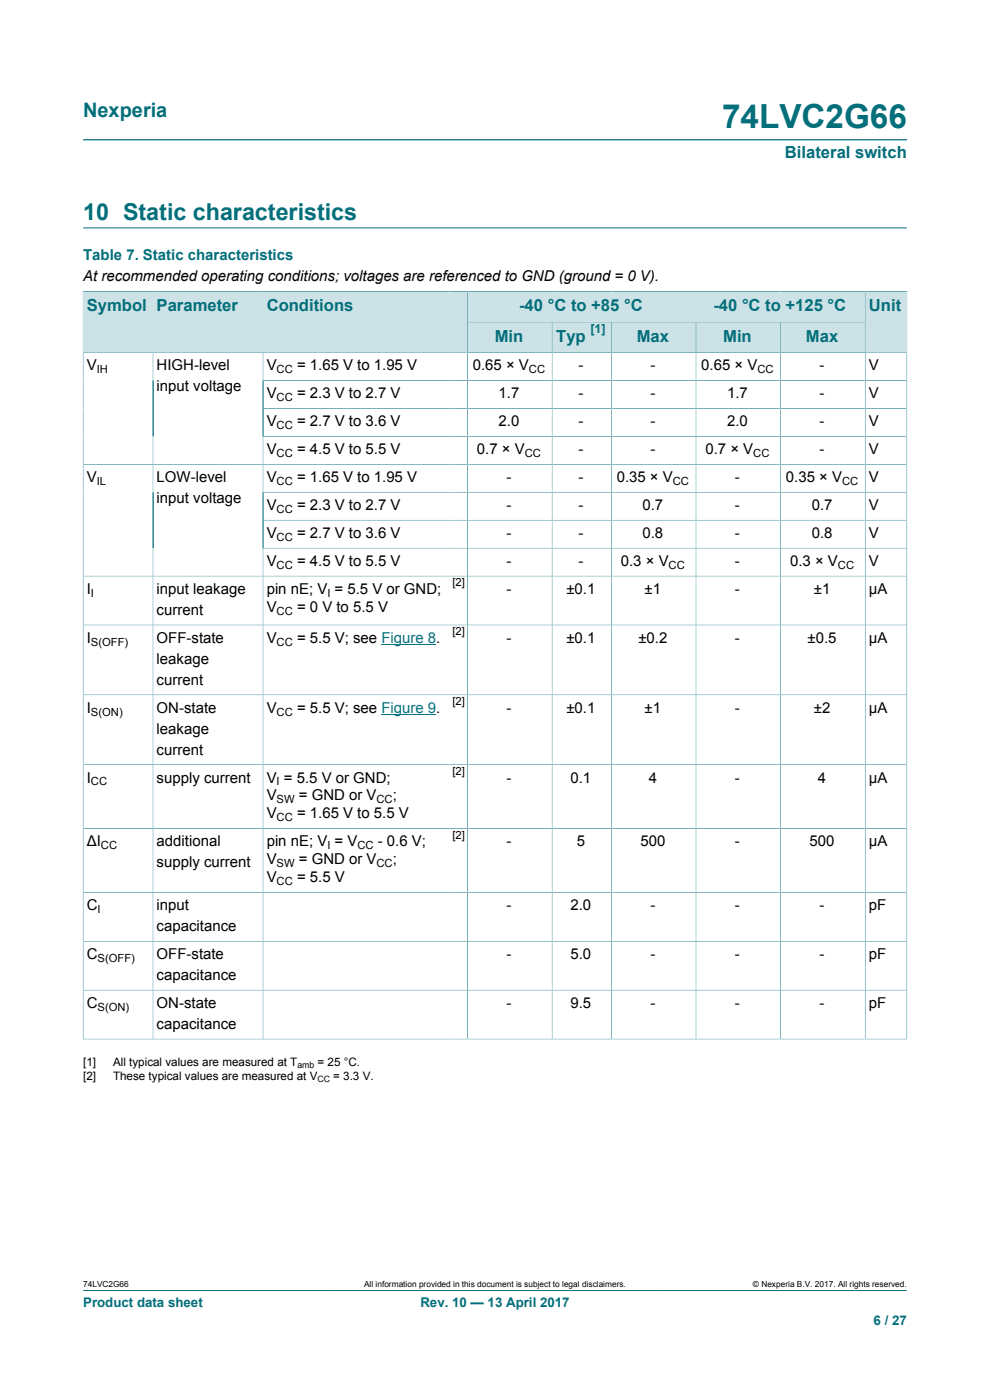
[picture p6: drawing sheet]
<svg xmlns="http://www.w3.org/2000/svg" width="210mm" height="297mm" viewBox="0 0 210 297" stroke-linecap="round" stroke-linejoin="round" font-family="sans-serif">
<defs><g id="words">
<text font-size="7.1" fill="#036f7b" x="153.2" y="27.2">74LVC2G66</text>
<text font-size="4.9" fill="#036f7b" x="17.6" y="46.6">10 Static characteristics</text>
<text font-size="4.2" fill="#036f7b" x="17.6" y="24.8">Nexperia</text>
<g font-size="3.5" fill="#036f7b">
<text x="166.5" y="33.5">Bilateral switch</text>
<text x="18.4" y="66">Symbol</text>
<text x="33.2" y="66">Parameter</text>
<text x="56.6" y="66">Conditions</text>
<text x="110.1" y="66">-40 °C to +85 °C</text>
<text x="151.3" y="66">-40 °C to +125 °C</text>
<text x="184.3" y="66">Unit</text>
<text x="104.9" y="72.5">Min</text>
<text x="118" y="72.5">Typ</text>
<text x="135.1" y="72.5">Max</text>
<text x="153.4" y="72.5">Min</text>
<text x="171" y="72.5">Max</text>
</g>
<text font-size="3.2" fill="#036f7b" x="17.6" y="55.2">Table 7. Static characteristics</text>
<g font-size="3.2">
<text x="17.6" y="59.7">At recommended operating conditions; voltages are referenced to GND (ground = 0 V).</text>
<text x="18.4" y="78.6">V</text>
<text x="33.2" y="78.6">HIGH-level</text>
<text x="33.2" y="83">input voltage</text>
<text x="56.6" y="78.6">V</text>
<text x="63" y="78.6">= 1.65 V to 1.95 V</text>
<text x="100.3" y="78.6">0.65 × V</text>
<text x="122.7" y="78.6">-</text>
<text x="138" y="78.6">-</text>
<text x="148.8" y="78.6">0.65 × V</text>
<text x="173.9" y="78.6">-</text>
<text x="184.3" y="78.6">V</text>
<text x="56.6" y="84.5">V</text>
<text x="63" y="84.5">= 2.3 V to 2.7 V</text>
<text x="105.8" y="84.5">1.7</text>
<text x="122.7" y="84.5">-</text>
<text x="138" y="84.5">-</text>
<text x="154.2" y="84.5">1.7</text>
<text x="173.9" y="84.5">-</text>
<text x="184.3" y="84.5">V</text>
<text x="56.6" y="90.4">V</text>
<text x="63" y="90.4">= 2.7 V to 3.6 V</text>
<text x="105.8" y="90.4">2.0</text>
<text x="122.7" y="90.4">-</text>
<text x="138" y="90.4">-</text>
<text x="154.2" y="90.4">2.0</text>
<text x="173.9" y="90.4">-</text>
<text x="184.3" y="90.4">V</text>
<text x="56.6" y="96.4">V</text>
<text x="63" y="96.4">= 4.5 V to 5.5 V</text>
<text x="101.2" y="96.4">0.7 × V</text>
<text x="122.7" y="96.4">-</text>
<text x="138" y="96.4">-</text>
<text x="149.6" y="96.4">0.7 × V</text>
<text x="173.9" y="96.4">-</text>
<text x="184.3" y="96.4">V</text>
<text x="18.4" y="102.3">V</text>
<text x="33.2" y="102.3">LOW-level</text>
<text x="33.2" y="106.7">input voltage</text>
<text x="56.6" y="102.3">V</text>
<text x="63" y="102.3">= 1.65 V to 1.95 V</text>
<text x="107.4" y="102.3">-</text>
<text x="122.7" y="102.3">-</text>
<text x="130.8" y="102.3">0.35 × V</text>
<text x="155.9" y="102.3">-</text>
<text x="166.7" y="102.3">0.35 × V</text>
<text x="184.3" y="102.3">V</text>
<text x="56.6" y="108.2">V</text>
<text x="63" y="108.2">= 2.3 V to 2.7 V</text>
<text x="107.4" y="108.2">-</text>
<text x="122.7" y="108.2">-</text>
<text x="136.3" y="108.2">0.7</text>
<text x="155.9" y="108.2">-</text>
<text x="172.2" y="108.2">0.7</text>
<text x="184.3" y="108.2">V</text>
<text x="56.6" y="114.1">V</text>
<text x="63" y="114.1">= 2.7 V to 3.6 V</text>
<text x="107.4" y="114.1">-</text>
<text x="122.7" y="114.1">-</text>
<text x="136.3" y="114.1">0.8</text>
<text x="155.9" y="114.1">-</text>
<text x="172.2" y="114.1">0.8</text>
<text x="184.3" y="114.1">V</text>
<text x="56.6" y="120.1">V</text>
<text x="63" y="120.1">= 4.5 V to 5.5 V</text>
<text x="107.4" y="120.1">-</text>
<text x="122.7" y="120.1">-</text>
<text x="131.7" y="120.1">0.3 × V</text>
<text x="155.9" y="120.1">-</text>
<text x="167.6" y="120.1">0.3 × V</text>
<text x="184.3" y="120.1">V</text>
<text x="18.4" y="126">I</text>
<text x="33.2" y="126">input leakage</text>
<text x="33.2" y="130.4">current</text>
<text x="56.6" y="126">pin nE; V = 5.5 V or GND;</text>
<text x="56.6" y="129.8">V</text>
<text x="63" y="129.8">= 0 V to 5.5 V</text>
<text x="107.4" y="126">-</text>
<text x="120.2" y="126">±0.1</text>
<text x="136.7" y="126">±1</text>
<text x="155.9" y="126">-</text>
<text x="172.6" y="126">±1</text>
<text x="184.3" y="126">μA</text>
<text x="18.4" y="136.4">I</text>
<text x="33.2" y="136.4">OFF-state</text>
<text x="56.6" y="136.4">V</text>
<text x="63" y="136.4">= 5.5 V; see Figure 8.</text>
<text x="107.4" y="136.4">-</text>
<text x="120.2" y="136.4">±0.1</text>
<text x="135.4" y="136.4">±0.2</text>
<text x="155.9" y="136.4">-</text>
<text x="171.3" y="136.4">±0.5</text>
<text x="184.3" y="136.4">μA</text>
<text x="33.2" y="140.8">leakage</text>
<text x="33.2" y="145.3">current</text>
<text x="18.4" y="151.2">I</text>
<text x="33.2" y="151.2">ON-state</text>
<text x="33.2" y="155.6">leakage</text>
<text x="56.6" y="151.2">V</text>
<text x="63" y="151.2">= 5.5 V; see Figure 9.</text>
<text x="107.4" y="151.2">-</text>
<text x="120.2" y="151.2">±0.1</text>
<text x="136.7" y="151.2">±1</text>
<text x="155.9" y="151.2">-</text>
<text x="172.6" y="151.2">±2</text>
<text x="184.3" y="151.2">μA</text>
<text x="33.2" y="160.1">current</text>
<text x="18.4" y="166">I</text>
<text x="33.2" y="166">supply current</text>
<text x="56.6" y="166">V = 5.5 V or GND;</text>
<text x="107.4" y="166">-</text>
<text x="121" y="166">0.1</text>
<text x="137.6" y="166">4</text>
<text x="155.9" y="166">-</text>
<text x="173.5" y="166">4</text>
<text x="184.3" y="166">μA</text>
<text x="56.6" y="169.8">V</text>
<text x="56.6" y="173.6">V</text>
<text x="63" y="173.6">= 1.65 V to 5.5 V</text>
<text x="63.4" y="169.8">= GND or V</text>
<text x="83.3" y="169.8">;</text>
<text x="18.4" y="179.6">ΔI</text>
<text x="33.2" y="179.6">additional</text>
<text x="56.6" y="179.6">pin nE; V = V</text>
<text x="80.1" y="179.6">- 0.6 V;</text>
<text x="107.4" y="179.6">-</text>
<text x="122.3" y="179.6">5</text>
<text x="135.8" y="179.6">500</text>
<text x="155.9" y="179.6">-</text>
<text x="171.7" y="179.6">500</text>
<text x="184.3" y="179.6">μA</text>
<text x="33.2" y="184">supply current</text>
<text x="56.6" y="183.4">V</text>
<text x="63.4" y="183.4">= GND or V</text>
<text x="83.3" y="183.4">;</text>
<text x="56.6" y="187.2">V</text>
<text x="63" y="187.2">= 5.5 V</text>
<text x="18.4" y="193.1">C</text>
<text x="33.2" y="193.1">input</text>
<text x="33.2" y="197.5">capacitance</text>
<text x="107.4" y="193.1">-</text>
<text x="121" y="193.1">2.0</text>
<text x="138" y="193.1">-</text>
<text x="155.9" y="193.1">-</text>
<text x="173.9" y="193.1">-</text>
<text x="184.3" y="193.1">pF</text>
<text x="18.4" y="203.5">C</text>
<text x="33.2" y="203.5">OFF-state</text>
<text x="107.4" y="203.5">-</text>
<text x="121" y="203.5">5.0</text>
<text x="138" y="203.5">-</text>
<text x="155.9" y="203.5">-</text>
<text x="173.9" y="203.5">-</text>
<text x="184.3" y="203.5">pF</text>
<text x="33.2" y="207.9">capacitance</text>
<text x="18.4" y="213.8">C</text>
<text x="33.2" y="213.8">ON-state</text>
<text x="107.4" y="213.8">-</text>
<text x="121" y="213.8">9.5</text>
<text x="138" y="213.8">-</text>
<text x="155.9" y="213.8">-</text>
<text x="173.9" y="213.8">-</text>
<text x="184.3" y="213.8">pF</text>
<text x="33.2" y="218.3">capacitance</text>
</g>
<g font-size="2.8" fill="#036f7b">
<text x="17.6" y="277.3">Product data sheet</text>
<text x="89.2" y="277.3">Rev. 10 — 13 April 2017</text>
<text x="185.3" y="281">6 / 27</text>
</g>
<text font-size="2.6" fill="#036f7b" x="125.2" y="70.6">[1]</text>
<g font-size="2.5">
<text x="17.6" y="226.1">[1]</text>
<text x="24" y="226.1">All typical values are measured at T</text>
<text x="67.4" y="226.1">= 25 °C.</text>
<text x="17.6" y="229">[2]</text>
<text x="24" y="229">These typical values are measured at V</text>
<text x="70.7" y="229">= 3.3 V.</text>
</g>
<g font-size="2.4">
<text x="20.5" y="79.2">IH</text>
<text x="58.7" y="79.2">CC</text>
<text x="112.2" y="79.2">CC</text>
<text x="160.7" y="79.2">CC</text>
<text x="58.7" y="85.1">CC</text>
<text x="58.7" y="91.1">CC</text>
<text x="58.7" y="97">CC</text>
<text x="111.3" y="97">CC</text>
<text x="159.8" y="97">CC</text>
<text x="20.5" y="102.9">IL</text>
<text x="58.7" y="102.9">CC</text>
<text x="142.7" y="102.9">CC</text>
<text x="178.6" y="102.9">CC</text>
<text x="58.7" y="108.8">CC</text>
<text x="58.7" y="114.8">CC</text>
<text x="58.7" y="120.7">CC</text>
<text x="96" y="124.4">[2]</text>
<text x="141.8" y="120.7">CC</text>
<text x="177.7" y="120.7">CC</text>
<text x="19.3" y="126.6">I</text>
<text x="58.7" y="130.4">CC</text>
<text x="69.4" y="126.6">I</text>
<text x="19.3" y="137">S(OFF)</text>
<text x="58.7" y="137">CC</text>
<text x="96" y="134.7">[2]</text>
<text x="96" y="149.5">[2]</text>
<text x="19.3" y="151.8">S(ON)</text>
<text x="58.7" y="151.8">CC</text>
<text x="19.3" y="166.6">CC</text>
<text x="58.7" y="166.6">I</text>
<text x="96" y="164.4">[2]</text>
<text x="58.7" y="170.4">SW</text>
<text x="79.9" y="170.4">CC</text>
<text x="58.7" y="174.2">CC</text>
<text x="96" y="177.9">[2]</text>
<text x="21.4" y="180.2">CC</text>
<text x="58.7" y="184">SW</text>
<text x="69.4" y="180.2">I</text>
<text x="75.8" y="180.2">CC</text>
<text x="79.9" y="184">CC</text>
<text x="58.7" y="187.8">CC</text>
<text x="20.7" y="193.7">I</text>
<text x="20.7" y="204.1">S(OFF)</text>
<text x="20.7" y="214.5">S(ON)</text>
</g>
<g font-size="1.9">
<text x="63.1" y="226.6">amb</text>
<text x="67.3" y="229.5">CC</text>
</g>
<g font-size="1.8">
<text x="17.6" y="273.1">74LVC2G66</text>
<text x="77.2" y="273.1">All information provided in this document is subject to legal disclaimers.</text>
<text x="159.7" y="273.1">© Nexperia B.V. 2017. All rights reserved.</text>
</g>
</g></defs>
<path d="M17.6 29.7h174.8M17.6 48.3h174.8M99.2 61.8h48.4v6.5h-48.4zM17.6 273.8h174.8" fill="none" stroke="#036f7b" stroke-width=".21"/>
<path d="M99.2 61.9h48.4v6.3h-48.4z" fill="#cde2e7"/>
<path d="M147.6 61.8h35.9v6.5h-35.9z" fill="none" stroke="#036f7b" stroke-width=".21"/>
<path d="M147.7 61.9h35.8v6.3h-35.8z" fill="#cde2e7"/>
<path d="M17.6 61.7v13.1h14.9v-13h-14.9" fill="none" stroke="#036f7b" stroke-width=".21"/>
<path d="M17.7 61.9h14.7v12.8h-14.7z" fill="#cde2e7"/>
<path d="M32.5 61.8h23.3v13h-23.3z" fill="none" stroke="#036f7b" stroke-width=".21"/>
<path d="M32.5 61.9h23.2v12.8h-23.2z" fill="#cde2e7"/>
<path d="M55.8 61.8h43.4v13h-43.4z" fill="none" stroke="#036f7b" stroke-width=".21"/>
<g fill="#cde2e7">
<path d="M55.9 61.9h43.2v12.8h-43.2z"/>
<path d="M99.2 68.4h17.8v6.3h-17.8z"/>
</g>
<path d="M99.2 68.3h17.9v6.5h-17.9z" fill="none" stroke="#036f7b" stroke-width=".21"/>
<path d="M117.2 68.4h12.4v6.3h-12.4z" fill="#cde2e7"/>
<path d="M117.1 68.3h12.6v6.5h-12.6z" fill="none" stroke="#036f7b" stroke-width=".21"/>
<path d="M129.8 68.4h17.8v6.3h-17.8z" fill="#cde2e7"/>
<path d="M129.7 68.3h17.9v6.5h-17.9z" fill="none" stroke="#036f7b" stroke-width=".21"/>
<path d="M147.7 68.4h17.8v6.3h-17.8z" fill="#cde2e7"/>
<path d="M147.6 68.3h18v6.5h-18z" fill="none" stroke="#036f7b" stroke-width=".21"/>
<path d="M165.7 68.4h17.8v6.3h-17.8z" fill="#cde2e7"/>
<path d="M192.4 61.7v13.1h-26.8v-6.5h17.9M192.4 61.8h-8.9v13" fill="none" stroke="#036f7b" stroke-width=".21"/>
<path d="M183.6 61.9h8.7v12.8h-8.7z" fill="#cde2e7"/>
<g fill="none" stroke="#036f7b" stroke-width=".21">
<path d="M32.5 74.8v145.6M55.8 74.8v145.6M99.2 74.8v145.6M117.1 74.8v145.6M129.7 74.8v145.6M147.6 74.8v145.6M165.6 74.8v145.6M183.5 74.8v145.6M55.8 80.7h136.6M55.8 86.7h136.6M55.8 92.6h136.6M192.4 98.5h-174.8"/>
<path d="M55.8 104.4h136.6M55.8 110.4h136.6M55.8 116.3h136.6M17.6 132.6h174.8M192.4 122.2h-174.8M17.6 147.4h174.8M17.6 162.2h174.8M17.6 175.8h174.8M17.6 189.3h174.8M17.6 199.7h174.8M17.6 210.1h174.8M17.6 220.4h174.8"/>
<path d="M17.6 220.5v-145.7h174.8v145.7"/>
</g>
<path d="M80.9 136.7h11.6M80.9 151.5h11.6" fill="none" stroke="#00f" stroke-width=".21"/>
<use href="#words"/>
</svg>
